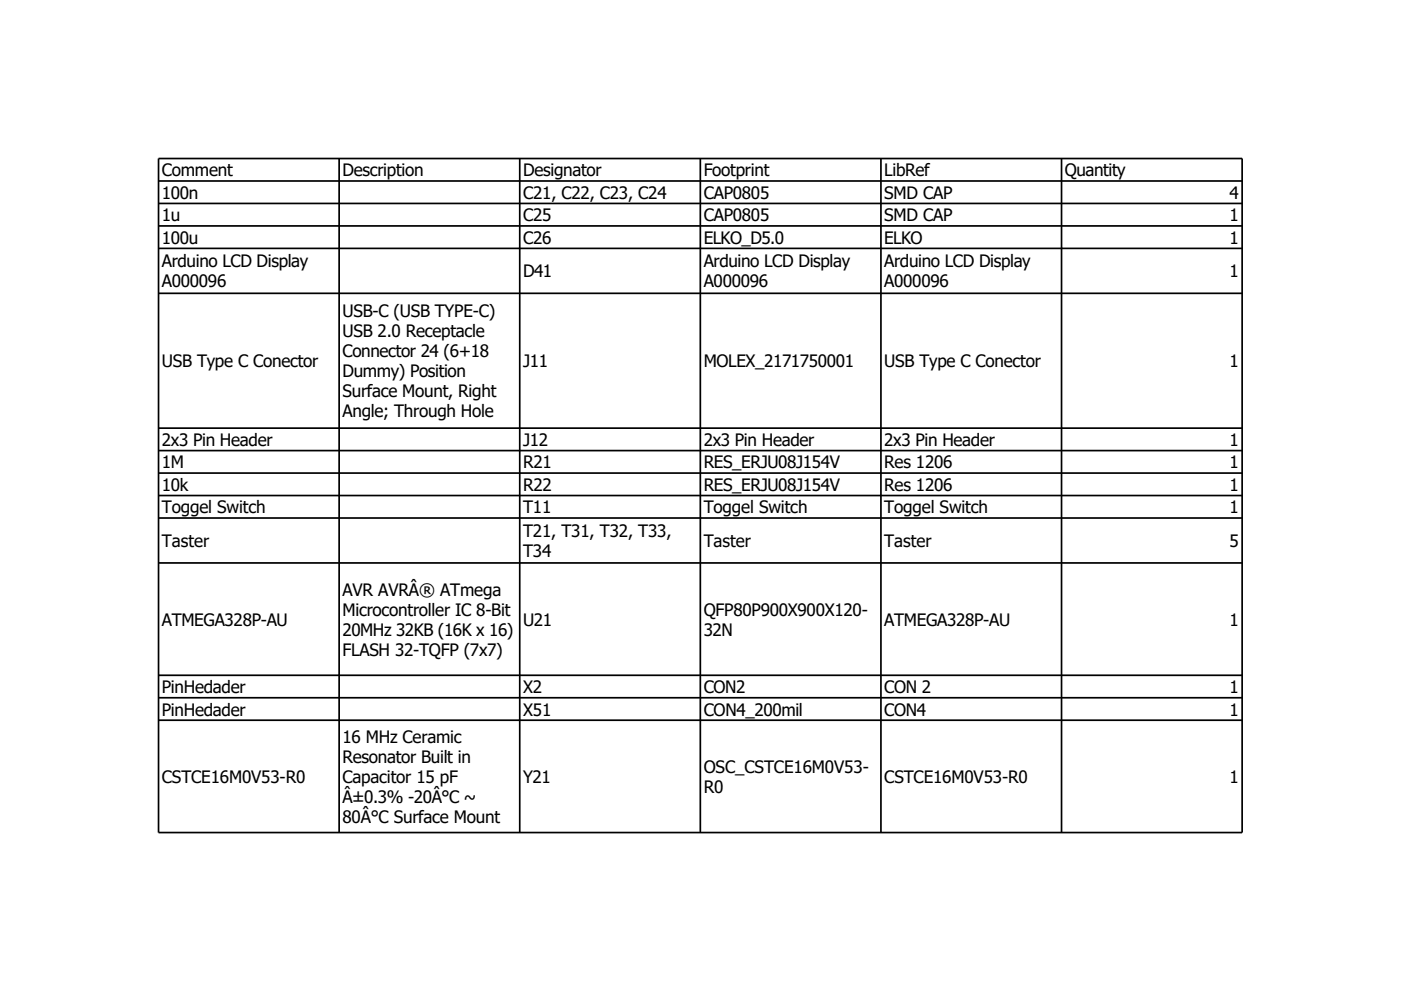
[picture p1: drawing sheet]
<svg xmlns="http://www.w3.org/2000/svg" width="297mm" height="210mm" viewBox="0 0 297 210" stroke-linecap="round" stroke-linejoin="round" font-family="sans-serif">
<defs><g id="words">
<g font-size="3.6">
<text x="34.3" y="37.4">Comment</text>
<text x="72.6" y="37.4">Description</text>
<text x="110.9" y="37.4">Designator</text>
<text x="149.1" y="37.4">Footprint</text>
<text x="187.4" y="37.4">LibRef</text>
<text x="225.7" y="37.4">Quantity</text>
<text x="34.3" y="42.1">100n</text>
<text x="34.3" y="46.9">1u</text>
<text x="110.9" y="42.1">C21, C22, C23, C24</text>
<text x="110.9" y="46.9">C25</text>
<text x="149.1" y="42.1">CAP0805</text>
<text x="149.1" y="46.9">CAP0805</text>
<text x="187.4" y="42.1">SMD CAP</text>
<text x="187.4" y="46.9">SMD CAP</text>
<text x="260.6" y="42.1">4</text>
<text x="260.6" y="46.9">1</text>
<text x="34.3" y="51.7">100u</text>
<text x="110.9" y="51.7">C26</text>
<text x="149.1" y="51.7">ELKO_D5.0</text>
<text x="187.4" y="51.7">ELKO</text>
<text x="260.6" y="51.7">1</text>
<text x="34.3" y="56.7">Arduino LCD Display</text>
<text x="110.9" y="58.8">D41</text>
<text x="149.1" y="56.7">Arduino LCD Display</text>
<text x="187.4" y="56.7">Arduino LCD Display</text>
<text x="260.6" y="58.8">1</text>
<text x="34.3" y="60.9">A000096</text>
<text x="149.1" y="60.9">A000096</text>
<text x="187.4" y="60.9">A000096</text>
<text x="72.6" y="67.3">USB-C (USB TYPE-C)</text>
<text x="72.6" y="71.5">USB 2.0 Receptacle</text>
<text x="34.3" y="77.9">USB Type C Conector</text>
<text x="72.6" y="75.7">Connector 24 (6+18</text>
<text x="110.9" y="77.9">J11</text>
<text x="149.1" y="77.9">MOLEX_2171750001</text>
<text x="187.4" y="77.9">USB Type C Conector</text>
<text x="260.6" y="77.9">1</text>
<text x="72.6" y="80">Dummy) Position</text>
<text x="72.6" y="84.2">Surface Mount, Right</text>
<text x="72.6" y="88.4">Angle; Through Hole</text>
<text x="34.3" y="94.5">2x3 Pin Header</text>
<text x="110.9" y="94.5">J12</text>
<text x="149.1" y="94.5">2x3 Pin Header</text>
<text x="187.4" y="94.5">2x3 Pin Header</text>
<text x="260.6" y="94.5">1</text>
<text x="34.3" y="99.3">1M</text>
<text x="110.9" y="99.3">R21</text>
<text x="149.1" y="99.3">RES_ERJU08J154V</text>
<text x="187.4" y="99.3">Res 1206</text>
<text x="260.6" y="99.3">1</text>
<text x="34.3" y="104.1">10k</text>
<text x="110.9" y="104.1">R22</text>
<text x="149.1" y="104.1">RES_ERJU08J154V</text>
<text x="187.4" y="104.1">Res 1206</text>
<text x="260.6" y="104.1">1</text>
<text x="34.3" y="108.8">Toggel Switch</text>
<text x="110.9" y="108.8">T11</text>
<text x="110.9" y="113.8">T21, T31, T32, T33,</text>
<text x="149.1" y="108.8">Toggel Switch</text>
<text x="187.4" y="108.8">Toggel Switch</text>
<text x="260.6" y="108.8">1</text>
<text x="34.3" y="116">Taster</text>
<text x="110.9" y="118.1">T34</text>
<text x="149.1" y="116">Taster</text>
<text x="187.4" y="116">Taster</text>
<text x="260.6" y="116">5</text>
<text x="72.6" y="126.3">AVR AVRÂ® ATmega</text>
<text x="72.6" y="130.5">Microcontroller IC 8-Bit</text>
<text x="149.1" y="130.5">QFP80P900X900X120-</text>
<text x="34.3" y="132.6">ATMEGA328P-AU</text>
<text x="72.6" y="134.7">20MHz 32KB (16K x 16)</text>
<text x="110.9" y="132.6">U21</text>
<text x="149.1" y="134.7">32N</text>
<text x="187.4" y="132.6">ATMEGA328P-AU</text>
<text x="260.6" y="132.6">1</text>
<text x="72.6" y="139">FLASH 32-TQFP (7x7)</text>
<text x="34.3" y="146.9">PinHedader</text>
<text x="110.9" y="146.9">X2</text>
<text x="149.1" y="146.9">CON2</text>
<text x="187.4" y="146.9">CON 2</text>
<text x="260.6" y="146.9">1</text>
<text x="34.3" y="151.7">PinHedader</text>
<text x="110.9" y="151.7">X51</text>
<text x="149.1" y="151.7">CON4_200mil</text>
<text x="187.4" y="151.7">CON4</text>
<text x="260.6" y="151.7">1</text>
<text x="72.6" y="157.5">16 MHz Ceramic</text>
<text x="72.6" y="161.7">Resonator Built in</text>
<text x="34.3" y="166">CSTCE16M0V53-R0</text>
<text x="72.6" y="166">Capacitor 15 pF</text>
<text x="110.9" y="166">Y21</text>
<text x="149.1" y="163.9">OSC_CSTCE16M0V53-</text>
<text x="187.4" y="166">CSTCE16M0V53-R0</text>
<text x="260.6" y="166">1</text>
<text x="72.6" y="170.2">Â±0.3% -20Â°C ~</text>
<text x="149.1" y="168.1">R0</text>
<text x="72.6" y="174.4">80Â°C Surface Mount</text>
</g>
</g></defs>
<g fill="none" stroke="#000" stroke-width=".36">
<path d="M33.6 33.6h229.7v142.9h-229.7zM33.6 38.4h229.7M71.9 33.6v142.9M110.2 33.6v142.9M148.4 33.6v142.9M186.7 33.6v142.9M225 33.6v142.9M33.6 43.1h229.7M33.6 47.9h229.7M33.6 52.6h229.7M33.6 62.2h229.7M33.6 90.7h229.7"/>
<path d="M33.6 95.5h229.7M33.6 100.3h229.7M33.6 105h229.7M33.6 109.8h229.7M33.6 119.3h229.7M33.6 143.1h229.7M33.6 147.9h229.7M33.6 152.7h229.7"/>
</g>
<use href="#words"/>
</svg>
